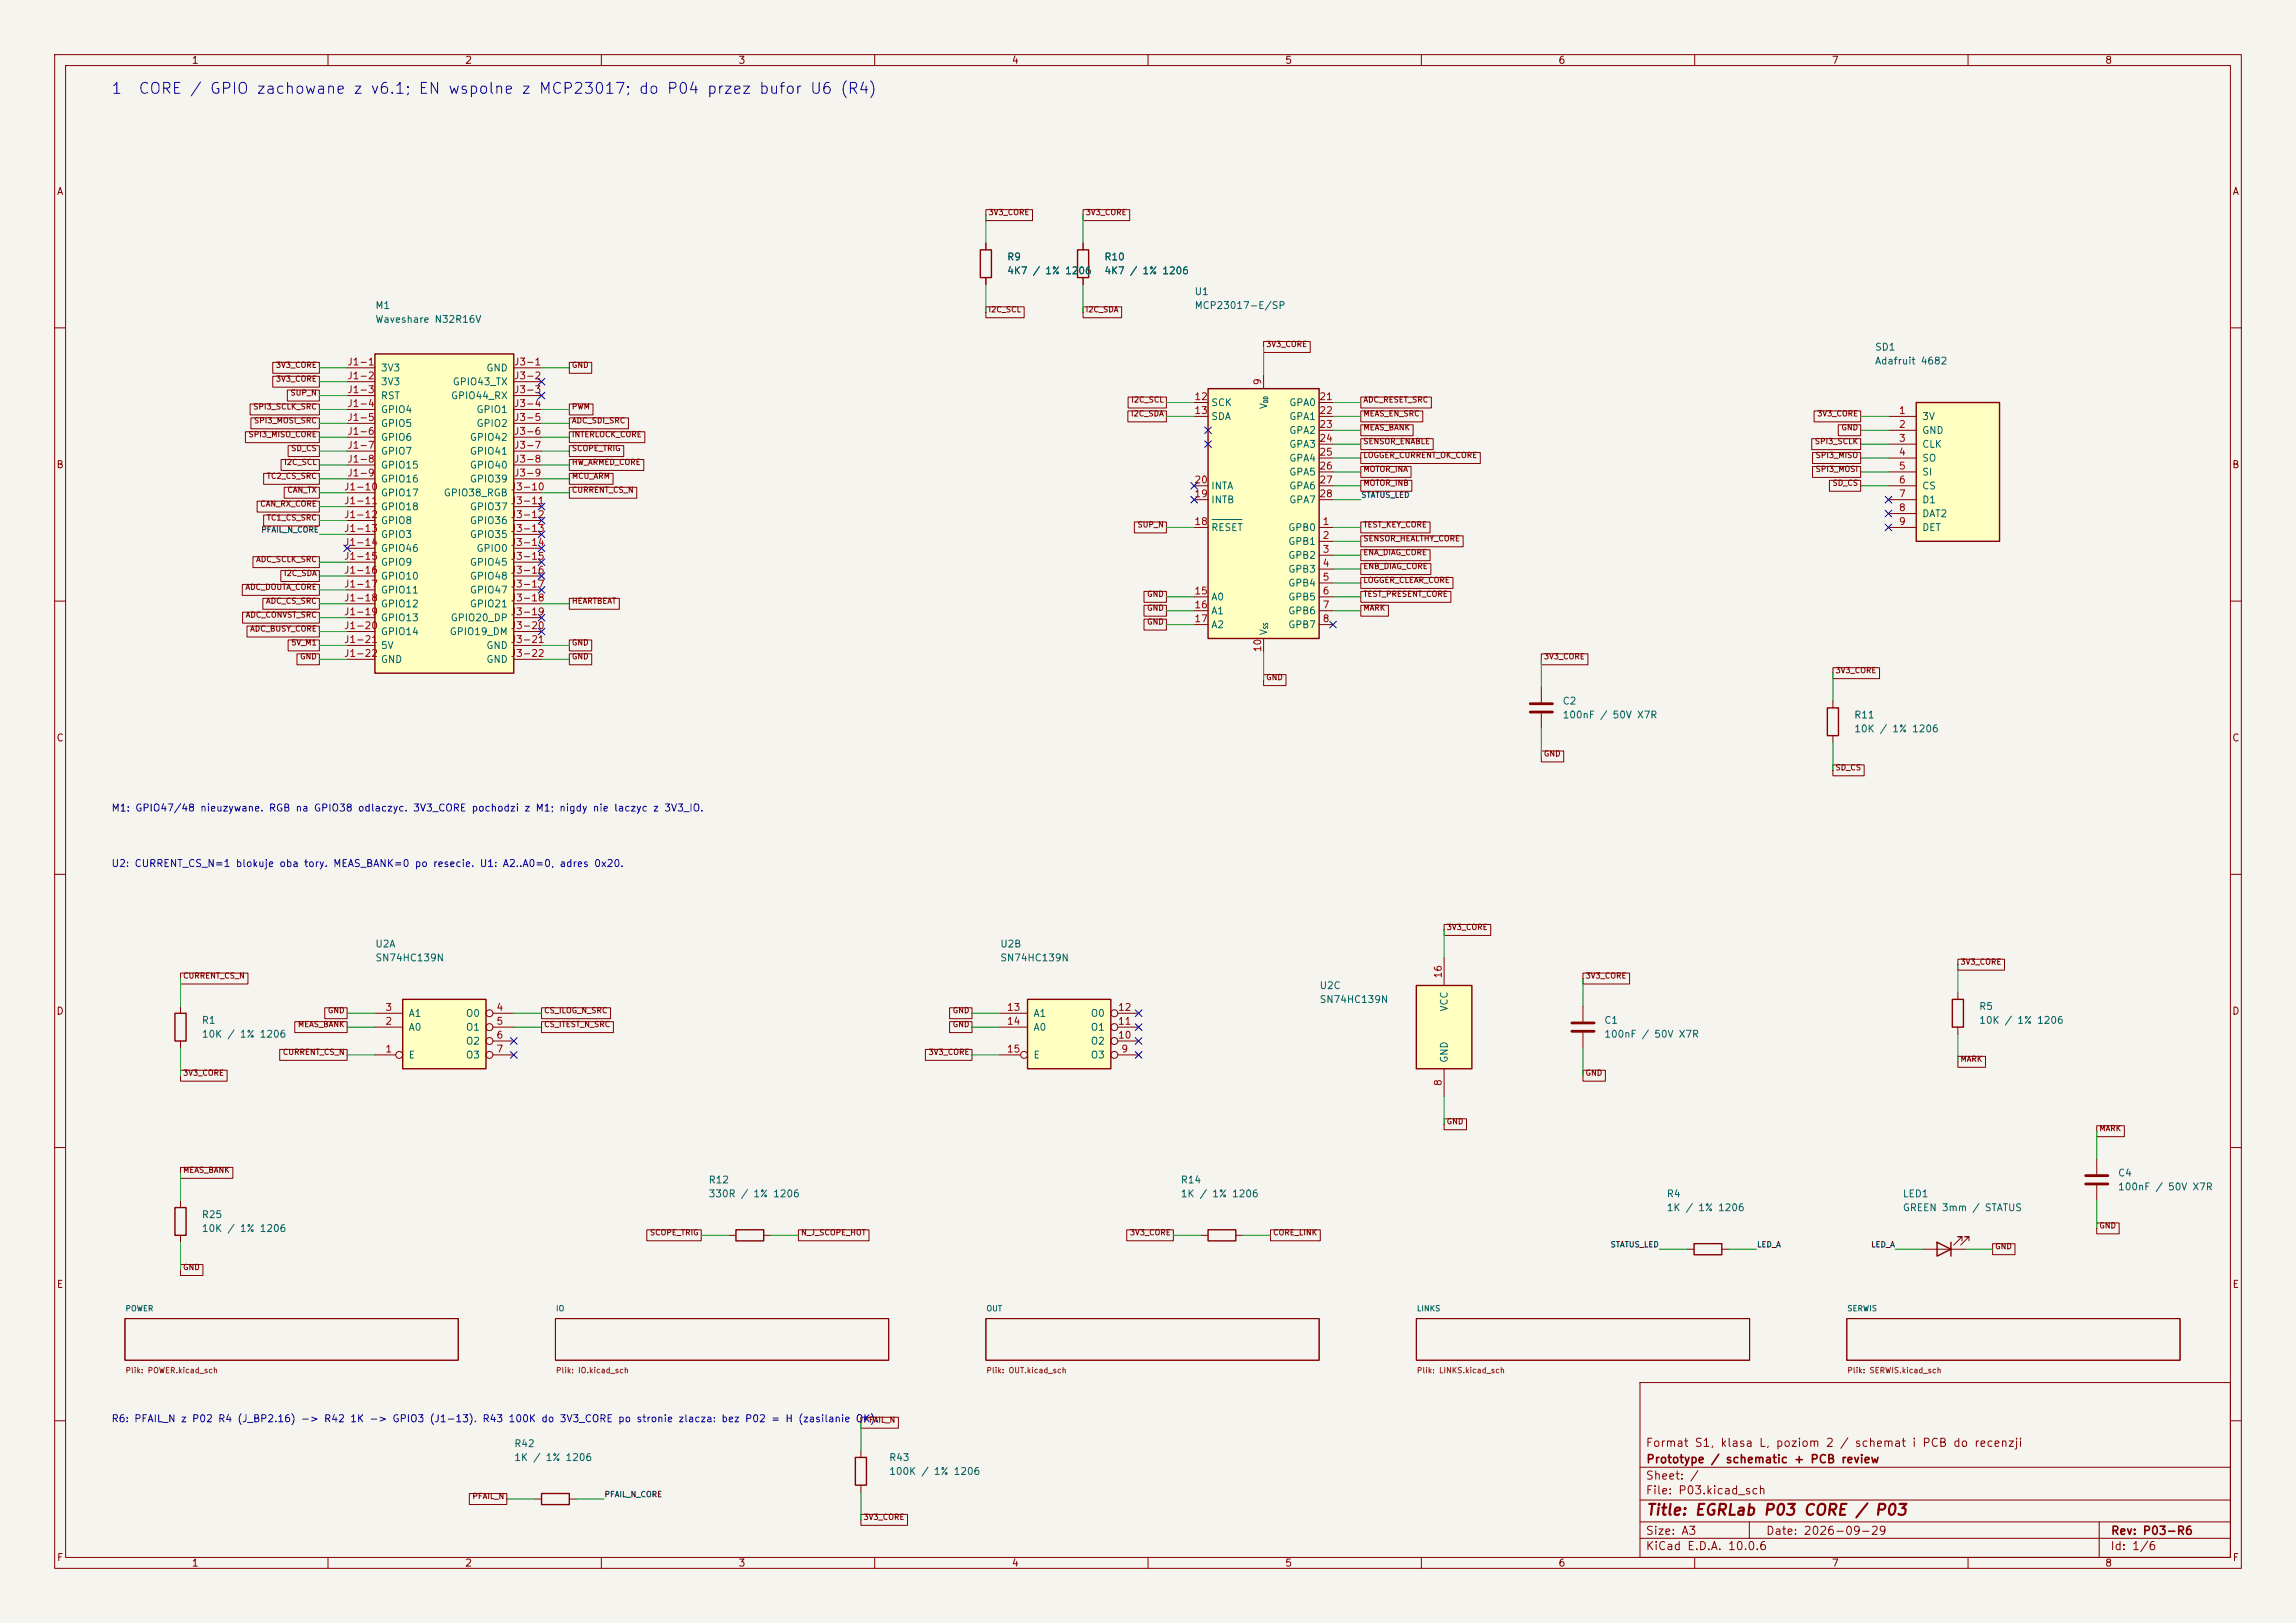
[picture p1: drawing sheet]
<svg xmlns="http://www.w3.org/2000/svg" width="420mm" height="297mm" viewBox="0 0 420 297" stroke-linecap="round" stroke-linejoin="round" font-family="sans-serif">
<defs><g id="words">
<g font-size="2" fill="#0000c2">
<text x="20.2" y="17.7">1</text>
<text x="25.2" y="17.7">CORE / GPIO zachowane z v6.1; EN wspolne z MCP23017; do P04 przez bufor U6 (R4)</text>
</g>
<text font-size="2" fill="#840000" x="301" y="277.8">Title: EGRLab P03 CORE / P03</text>
<g font-size="1.5" fill="#840000">
<text x="300.9" y="265.1">Format S1, klasa L, poziom 2 / schemat i PCB do recenzji</text>
<text x="301" y="268.1">Prototype / schematic + PCB review</text>
<text x="300.9" y="273.8">File: P03.kicad_sch</text>
<text x="300.9" y="271.1">Sheet: /</text>
<text x="300.9" y="281.2">Size: A3</text>
<text x="322.9" y="281.2">Date: 2026-09-29</text>
<text x="386" y="281.2">Rev: P03-R6</text>
<text x="300.9" y="284">KiCad E.D.A. 10.0.6</text>
<text x="385.9" y="284">Id: 1/6</text>
</g>
<g font-size="1.3" fill="#840000">
<text x="35" y="12">1</text>
<text x="85" y="12">2</text>
<text x="135" y="12">3</text>
<text x="185" y="12">4</text>
<text x="235" y="12">5</text>
<text x="285" y="12">6</text>
<text x="335" y="12">7</text>
<text x="385" y="12">8</text>
<text x="10.3" y="36">A</text>
<text x="408.3" y="36">A</text>
<text x="10.2" y="86">B</text>
<text x="408.2" y="86">B</text>
<text x="10.2" y="136">C</text>
<text x="408.2" y="136">C</text>
<text x="10.2" y="186">D</text>
<text x="408.2" y="186">D</text>
<text x="10.3" y="236">E</text>
<text x="408.3" y="236">E</text>
<text x="10.3" y="286">F</text>
<text x="35" y="287">1</text>
<text x="85" y="287">2</text>
<text x="135" y="287">3</text>
<text x="185" y="287">4</text>
<text x="235" y="287">5</text>
<text x="285" y="287">6</text>
<text x="335" y="287">7</text>
<text x="385" y="287">8</text>
<text x="408.3" y="286">F</text>
</g>
<g font-size="1.3" fill="#006464">
<text x="184.1" y="48">R9</text>
<text x="201.9" y="48">R10</text>
<text x="184.1" y="50.5">4K7 / 1% 1206</text>
<text x="201.9" y="50.5">4K7 / 1% 1206</text>
<text x="68.6" y="56.8">M1</text>
<text x="68.6" y="59.4">Waveshare N32R16V</text>
<text x="218.4" y="54.3">U1</text>
<text x="218.4" y="56.8">MCP23017-E/SP</text>
<text x="342.9" y="64.5">SD1</text>
<text x="69.6" y="68.3">3V3</text>
<text x="69.6" y="70.8">3V3</text>
<text x="82.7" y="70.8">GPIO43_TX</text>
<text x="88.9" y="68.3">GND</text>
<text x="342.9" y="67">Adafruit 4682</text>
<text x="69.6" y="73.4">RST</text>
<text x="69.6" y="75.9">GPIO4</text>
<text x="82.4" y="73.4">GPIO44_RX</text>
<text x="87.1" y="75.9">GPIO1</text>
<text x="221.5" y="74.6">SCK</text>
<text x="221.5" y="77.2">SDA</text>
<text x="232.1" y="75" transform="rotate(-90 232.1 75)">V</text>
<text x="235.7" y="74.6">GPA0</text>
<text x="235.7" y="77.2">GPA1</text>
<text x="351.5" y="77.2">3V</text>
<text x="69.6" y="78.4">GPIO5</text>
<text x="69.6" y="81">GPIO6</text>
<text x="69.6" y="83.5">GPIO7</text>
<text x="85.8" y="81">GPIO42</text>
<text x="85.8" y="83.5">GPIO41</text>
<text x="87.1" y="78.4">GPIO2</text>
<text x="235.7" y="79.7">GPA2</text>
<text x="235.7" y="82.2">GPA3</text>
<text x="351.5" y="79.7">GND</text>
<text x="351.5" y="82.2">CLK</text>
<text x="69.6" y="86.1">GPIO15</text>
<text x="69.6" y="88.6">GPIO16</text>
<text x="85.8" y="86.1">GPIO40</text>
<text x="85.8" y="88.6">GPIO39</text>
<text x="221.5" y="89.9">INTA</text>
<text x="235.7" y="84.8">GPA4</text>
<text x="235.7" y="87.3">GPA5</text>
<text x="235.7" y="89.9">GPA6</text>
<text x="351.5" y="84.8">SO</text>
<text x="351.5" y="87.3">SI</text>
<text x="351.5" y="89.9">CS</text>
<text x="69.6" y="91.1">GPIO17</text>
<text x="69.6" y="93.7">GPIO18</text>
<text x="81.1" y="91.1">GPIO38_RGB</text>
<text x="85.8" y="93.7">GPIO37</text>
<text x="221.5" y="92.4">INTB</text>
<text x="235.7" y="92.4">GPA7</text>
<text x="351.5" y="92.4">D1</text>
<text x="351.5" y="94.9">DAT2</text>
<text x="69.6" y="96.2">GPIO8</text>
<text x="69.6" y="98.8">GPIO3</text>
<text x="69.6" y="101.3">GPIO46</text>
<text x="85.8" y="96.2">GPIO36</text>
<text x="85.8" y="98.8">GPIO35</text>
<text x="87.1" y="101.3">GPIO0</text>
<text x="221.5" y="97.5">RESET</text>
<text x="235.5" y="97.5">GPB0</text>
<text x="235.5" y="100">GPB1</text>
<text x="351.5" y="97.5">DET</text>
<text x="69.6" y="103.8">GPIO9</text>
<text x="69.6" y="106.4">GPIO10</text>
<text x="85.8" y="103.8">GPIO45</text>
<text x="85.8" y="106.4">GPIO48</text>
<text x="235.5" y="102.6">GPB2</text>
<text x="235.5" y="105.1">GPB3</text>
<text x="235.5" y="107.6">GPB4</text>
<text x="69.6" y="108.9">GPIO11</text>
<text x="69.6" y="111.5">GPIO12</text>
<text x="69.6" y="114">GPIO13</text>
<text x="82.3" y="114">GPIO20_DP</text>
<text x="85.8" y="108.9">GPIO47</text>
<text x="85.8" y="111.5">GPIO21</text>
<text x="221.5" y="110.2">A0</text>
<text x="221.5" y="112.7">A1</text>
<text x="235.5" y="110.2">GPB5</text>
<text x="235.5" y="112.7">GPB6</text>
<text x="69.6" y="116.5">GPIO14</text>
<text x="69.6" y="119.1">5V</text>
<text x="82.2" y="116.5">GPIO19_DM</text>
<text x="88.9" y="119.1">GND</text>
<text x="221.5" y="115.3">A2</text>
<text x="232.1" y="116.4" transform="rotate(-90 232.1 116.4)">V</text>
<text x="235.5" y="115.3">GPB7</text>
<text x="69.6" y="121.6">GND</text>
<text x="88.9" y="121.6">GND</text>
<text x="285.7" y="129.2">C2</text>
<text x="285.7" y="131.8">100nF / 50V X7R</text>
<text x="339.1" y="131.8">R11</text>
<text x="339.1" y="134.3">10K / 1% 1206</text>
<text x="68.6" y="173.7">U2A</text>
<text x="182.9" y="173.7">U2B</text>
<text x="68.6" y="176.2">SN74HC139N</text>
<text x="182.9" y="176.2">SN74HC139N</text>
<text x="241.3" y="181.3">U2C</text>
<text x="241.3" y="183.8">SN74HC139N</text>
<text x="265.1" y="185.2" transform="rotate(-90 265.1 185.2)">VCC</text>
<text x="361.9" y="185.1">R5</text>
<text x="36.8" y="187.7">R1</text>
<text x="36.8" y="190.2">10K / 1% 1206</text>
<text x="74.6" y="188.9">A0</text>
<text x="74.6" y="186.4">A1</text>
<text x="85.1" y="186.4">O0</text>
<text x="85.1" y="188.9">O1</text>
<text x="85.1" y="191.5">O2</text>
<text x="188.9" y="186.4">A1</text>
<text x="188.9" y="188.9">A0</text>
<text x="199.4" y="191.5">O2</text>
<text x="199.4" y="188.9">O1</text>
<text x="199.4" y="186.4">O0</text>
<text x="293.4" y="187.7">C1</text>
<text x="293.4" y="190.2">100nF / 50V X7R</text>
<text x="361.9" y="187.7">10K / 1% 1206</text>
<text x="74.6" y="194">E</text>
<text x="85.1" y="194">O3</text>
<text x="188.9" y="194">E</text>
<text x="199.4" y="194">O3</text>
<text x="265.1" y="194.6" transform="rotate(-90 265.1 194.6)">GND</text>
<text x="387.3" y="215.6">C4</text>
<text x="129.5" y="216.9">R12</text>
<text x="129.5" y="219.4">330R / 1% 1206</text>
<text x="215.9" y="216.9">R14</text>
<text x="215.9" y="219.4">1K / 1% 1206</text>
<text x="304.8" y="219.4">R4</text>
<text x="304.8" y="221.9">1K / 1% 1206</text>
<text x="348" y="219.4">LED1</text>
<text x="348" y="221.9">GREEN 3mm / STATUS</text>
<text x="387.3" y="218.1">100nF / 50V X7R</text>
<text x="36.8" y="223.2">R25</text>
<text x="36.8" y="225.8">10K / 1% 1206</text>
<text x="94" y="265.1">R42</text>
<text x="94" y="267.7">1K / 1% 1206</text>
<text x="162.5" y="267.7">R43</text>
<text x="162.5" y="270.2">100K / 1% 1206</text>
</g>
<g font-size="1.3" fill="#a90000">
<text x="63.4" y="67.2">J1-1</text>
<text x="63.4" y="69.7">J1-2</text>
<text x="93.9" y="67.2">J3-1</text>
<text x="93.9" y="69.7">J3-2</text>
<text x="231" y="70.6" transform="rotate(-90 231 70.6)">9</text>
<text x="63.4" y="72.3">J1-3</text>
<text x="63.4" y="74.8">J1-4</text>
<text x="63.4" y="77.3">J1-5</text>
<text x="93.9" y="72.3">J3-3</text>
<text x="93.9" y="74.8">J3-4</text>
<text x="93.9" y="77.3">J3-5</text>
<text x="218.4" y="73.5">12</text>
<text x="218.4" y="76.1">13</text>
<text x="241.2" y="73.5">21</text>
<text x="241.2" y="76.1">22</text>
<text x="347.2" y="76.1">1</text>
<text x="63.4" y="79.9">J1-6</text>
<text x="63.4" y="82.4">J1-7</text>
<text x="93.9" y="79.9">J3-6</text>
<text x="93.9" y="82.4">J3-7</text>
<text x="241.2" y="78.6">23</text>
<text x="241.2" y="81.1">24</text>
<text x="241.2" y="83.7">25</text>
<text x="347.2" y="78.6">2</text>
<text x="347.2" y="81.1">3</text>
<text x="347.2" y="83.7">4</text>
<text x="63.4" y="85">J1-8</text>
<text x="63.4" y="87.5">J1-9</text>
<text x="93.9" y="85">J3-8</text>
<text x="93.9" y="87.5">J3-9</text>
<text x="218.4" y="88.8">20</text>
<text x="241.2" y="86.2">26</text>
<text x="241.2" y="88.8">27</text>
<text x="347.2" y="86.2">5</text>
<text x="347.2" y="88.8">6</text>
<text x="62.8" y="90">J1-10</text>
<text x="62.8" y="92.6">J1-11</text>
<text x="62.8" y="95.1">J1-12</text>
<text x="93.3" y="90">J3-10</text>
<text x="93.3" y="92.6">J3-11</text>
<text x="93.3" y="95.1">J3-12</text>
<text x="218.4" y="91.3">19</text>
<text x="241.2" y="91.3">28</text>
<text x="347.2" y="91.3">7</text>
<text x="347.2" y="93.8">8</text>
<text x="62.8" y="97.7">J1-13</text>
<text x="62.8" y="100.2">J1-14</text>
<text x="93.3" y="97.7">J3-13</text>
<text x="93.3" y="100.2">J3-14</text>
<text x="218.4" y="96.4">18</text>
<text x="241.8" y="96.4">1</text>
<text x="241.8" y="98.9">2</text>
<text x="241.8" y="101.5">3</text>
<text x="347.2" y="96.4">9</text>
<text x="62.8" y="102.7">J1-15</text>
<text x="62.8" y="105.3">J1-16</text>
<text x="62.8" y="107.8">J1-17</text>
<text x="93.3" y="102.7">J3-15</text>
<text x="93.3" y="105.3">J3-16</text>
<text x="93.3" y="107.8">J3-17</text>
<text x="241.8" y="104">4</text>
<text x="241.8" y="106.5">5</text>
<text x="62.8" y="110.4">J1-18</text>
<text x="62.8" y="112.9">J1-19</text>
<text x="93.3" y="110.4">J3-18</text>
<text x="93.3" y="112.9">J3-19</text>
<text x="218.4" y="109.1">15</text>
<text x="218.4" y="111.6">16</text>
<text x="241.8" y="109.1">6</text>
<text x="241.8" y="111.6">7</text>
<text x="62.8" y="115.4">J1-20</text>
<text x="62.8" y="118">J1-21</text>
<text x="93.3" y="115.4">J3-20</text>
<text x="93.3" y="118">J3-21</text>
<text x="218.4" y="114.2">17</text>
<text x="231" y="119.4" transform="rotate(-90 231 119.4)">10</text>
<text x="241.8" y="114.2">8</text>
<text x="62.8" y="120.5">J1-22</text>
<text x="93.3" y="120.5">J3-22</text>
<text x="264" y="179.1" transform="rotate(-90 264 179.1)">16</text>
<text x="70.4" y="185.3">3</text>
<text x="90.7" y="185.3">4</text>
<text x="184.1" y="185.3">13</text>
<text x="204.4" y="185.3">12</text>
<text x="70.4" y="187.8">2</text>
<text x="90.7" y="187.8">5</text>
<text x="90.7" y="190.4">6</text>
<text x="184.1" y="187.8">14</text>
<text x="204.4" y="190.4">10</text>
<text x="204.4" y="187.8">11</text>
<text x="70.4" y="192.9">1</text>
<text x="90.7" y="192.9">7</text>
<text x="184.1" y="192.9">15</text>
<text x="205" y="192.9">9</text>
<text x="264" y="198.9" transform="rotate(-90 264 198.9)">8</text>
</g>
<g font-size="1.3" fill="#0000c2">
<text x="20.3" y="148.8">M1: GPIO47/48 nieuzywane. RGB na GPIO38 odlaczyc. 3V3_CORE pochodzi z M1; nigdy nie laczyc z 3V3_IO.</text>
<text x="20.3" y="159">U2: CURRENT_CS_N=1 blokuje oba tory. MEAS_BANK=0 po resecie. U1: A2..A0=0, adres 0x20.</text>
<text x="20.3" y="260.6">R6: PFAIL_N z P02 R4 (J_BP2.16) -&gt; R42 1K -&gt; GPIO3 (J1-13). R43 100K do 3V3_CORE po stronie zlacza: bez P02 = H (zasilanie OK).</text>
</g>
<g font-size="1" fill="#840000">
<text x="180.7" y="39.6">3V3_CORE</text>
<text x="198.5" y="39.6">3V3_CORE</text>
<text x="180.7" y="57.4">I2C_SCL</text>
<text x="198.5" y="57.4">I2C_SDA</text>
<text x="231.5" y="63.7">3V3_CORE</text>
<text x="50.4" y="67.6">3V3_CORE</text>
<text x="50.4" y="70.1">3V3_CORE</text>
<text x="104.5" y="67.6">GND</text>
<text x="46.2" y="75.2">SPI3_SCLK_SRC</text>
<text x="46.4" y="77.7">SPI3_MOSI_SRC</text>
<text x="53" y="72.6">SUP_N</text>
<text x="104.5" y="75.2">PWM</text>
<text x="104.5" y="77.7">ADC_SDI_SRC</text>
<text x="206.8" y="76.4">I2C_SDA</text>
<text x="206.8" y="73.9">I2C_SCL</text>
<text x="249.3" y="76.4">MEAS_EN_SRC</text>
<text x="249.3" y="73.9">ADC_RESET_SRC</text>
<text x="332.3" y="76.4">3V3_CORE</text>
<text x="45.4" y="80.3">SPI3_MISO_CORE</text>
<text x="53.2" y="82.8">SD_CS</text>
<text x="104.5" y="80.3">INTERLOCK_CORE</text>
<text x="104.5" y="82.8">SCOPE_TRIG</text>
<text x="249.3" y="79">MEAS_BANK</text>
<text x="249.3" y="81.5">SENSOR_ENABLE</text>
<text x="331.9" y="81.5">SPI3_SCLK</text>
<text x="336.7" y="79">GND</text>
<text x="48.7" y="87.9">TC2_CS_SRC</text>
<text x="51.9" y="85.3">I2C_SCL</text>
<text x="104.5" y="85.3">HW_ARMED_CORE</text>
<text x="104.5" y="87.9">MCU_ARM</text>
<text x="249.3" y="89.1">MOTOR_INB</text>
<text x="249.3" y="84.1">LOGGER_CURRENT_OK_CORE</text>
<text x="249.3" y="86.6">MOTOR_INA</text>
<text x="332" y="84.1">SPI3_MISO</text>
<text x="332" y="86.6">SPI3_MOSI</text>
<text x="335.1" y="89.1">SD_CS</text>
<text x="47.5" y="93">CAN_RX_CORE</text>
<text x="48.7" y="95.5">TC1_CS_SRC</text>
<text x="52.5" y="90.4">CAN_TX</text>
<text x="104.5" y="90.4">CURRENT_CS_N</text>
<text x="208" y="96.8">SUP_N</text>
<text x="249.3" y="101.8">ENA_DIAG_CORE</text>
<text x="249.3" y="96.8">TEST_KEY_CORE</text>
<text x="249.3" y="99.3">SENSOR_HEALTHY_CORE</text>
<text x="46.7" y="103.1">ADC_SCLK_SRC</text>
<text x="51.8" y="105.7">I2C_SDA</text>
<text x="249.3" y="104.4">ENB_DIAG_CORE</text>
<text x="249.3" y="106.9">LOGGER_CLEAR_CORE</text>
<text x="44.8" y="108.2">ADC_DOUTA_CORE</text>
<text x="44.8" y="113.3">ADC_CONVST_SRC</text>
<text x="48.6" y="110.7">ADC_CS_SRC</text>
<text x="104.5" y="110.7">HEARTBEAT</text>
<text x="209.7" y="112">GND</text>
<text x="209.7" y="109.5">GND</text>
<text x="249.3" y="112">MARK</text>
<text x="249.3" y="109.5">TEST_PRESENT_CORE</text>
<text x="45.7" y="115.8">ADC_BUSY_CORE</text>
<text x="53.2" y="118.4">5V_M1</text>
<text x="104.5" y="118.4">GND</text>
<text x="209.7" y="114.5">GND</text>
<text x="54.8" y="120.9">GND</text>
<text x="104.5" y="120.9">GND</text>
<text x="231.5" y="124.7">GND</text>
<text x="282.3" y="120.9">3V3_CORE</text>
<text x="335.7" y="123.4">3V3_CORE</text>
<text x="282.3" y="138.7">GND</text>
<text x="335.7" y="141.2">SD_CS</text>
<text x="264.5" y="170.4">3V3_CORE</text>
<text x="33.4" y="179.3">CURRENT_CS_N</text>
<text x="289.9" y="179.3">3V3_CORE</text>
<text x="358.5" y="176.8">3V3_CORE</text>
<text x="59.9" y="185.7">GND</text>
<text x="99.4" y="185.7">CS_ILOG_N_SRC</text>
<text x="174.2" y="185.7">GND</text>
<text x="54.4" y="188.2">MEAS_BANK</text>
<text x="99.4" y="188.2">CS_ITEST_N_SRC</text>
<text x="174.2" y="188.2">GND</text>
<text x="33.4" y="197.1">3V3_CORE</text>
<text x="51.6" y="193.3">CURRENT_CS_N</text>
<text x="169.7" y="193.3">3V3_CORE</text>
<text x="289.9" y="197.1">GND</text>
<text x="358.5" y="194.6">MARK</text>
<text x="264.5" y="206">GND</text>
<text x="383.9" y="207.3">MARK</text>
<text x="33.4" y="214.9">MEAS_BANK</text>
<text x="118.8" y="226.3">SCOPE_TRIG</text>
<text x="146.4" y="226.3">N_J_SCOPE_HOT</text>
<text x="206.6" y="226.3">3V3_CORE</text>
<text x="232.8" y="226.3">CORE_LINK</text>
<text x="383.9" y="225">GND</text>
<text x="33.4" y="232.7">GND</text>
<text x="364.9" y="228.8">GND</text>
<text x="157.9" y="260.6">PFAIL_N</text>
<text x="86.3" y="274.6">PFAIL_N</text>
<text x="157.9" y="278.4">3V3_CORE</text>
</g>
<g font-size="1" fill="#0f0f0f">
<text x="248.9" y="91.3">STATUS_LED</text>
<text x="47.7" y="97.7">PFAIL_N_CORE</text>
<text x="294.5" y="228.5">STATUS_LED</text>
<text x="321.3" y="228.5">LED_A</text>
<text x="342.2" y="228.5">LED_A</text>
<text x="110.5" y="274.2">PFAIL_N_CORE</text>
</g>
<g font-size="1" fill="#006464">
<text x="22.9" y="240.2">POWER</text>
<text x="101.6" y="240.2">IO</text>
<text x="180.3" y="240.2">OUT</text>
<text x="259.1" y="240.2">LINKS</text>
<text x="337.8" y="240.2">SERWIS</text>
</g>
<g font-size="1" fill="#725600">
<text x="22.9" y="251.5">Plik: POWER.kicad_sch</text>
<text x="101.6" y="251.5">Plik: IO.kicad_sch</text>
<text x="180.3" y="251.5">Plik: OUT.kicad_sch</text>
<text x="259.1" y="251.5">Plik: LINKS.kicad_sch</text>
<text x="337.8" y="251.5">Plik: SERWIS.kicad_sch</text>
</g>
<g font-size=".8" fill="#006464">
<text x="232.1" y="73.8" transform="rotate(-90 232.1 73.8)">DD</text>
<text x="232.1" y="115.2" transform="rotate(-90 232.1 115.2)">SS</text>
</g>
</g></defs>
<path d="M0 0h420v297h-420z" fill="#f5f4ef" stroke="#f5f4ef" stroke-width=".18"/>
<g fill="none" stroke="#840000" stroke-width=".18">
<path d="M10 10h400v277h-400zM12 12h396v273h-396zM60 10v2M110 10v2M160 10v2M210 10v2M260 10v2M310 10v2M360 10v2M198.1 44.5v1.2M198.1 50.8v1.3M10 60h2"/>
<path d="M408 60h2M10 110h2M408 110h2M10 160h2M408 160h2M33 184.2v1.2M33 190.5v1.3M289.6 184.2v2.7M289.6 189v2.8M10 210h2M33 219.7v1.3M383.5 212.1v2.8"/>
<path d="M383.5 216.9v2.8M408 210h2M33 226.1v1.2M133.3 226.1h1.3M139.7 226.1h1.3M308.6 228.6h1.3M315 228.6h1.2M351.8 228.6h7.6M358.9 227.1v-.8h-.8h.8l-1.5 1.5M360.2 227.1v-.8h-.8h.8l-1.6 1.5M22.9 241.3h60.9v7.6h-60.9zM101.6 241.3h61v7.6h-61z"/>
<path d="M180.3 241.3h61v7.6h-61zM259.1 241.3h60.9v7.6h-60.9zM300 253h108v32h-108zM337.8 241.3h61v7.6h-61zM10 260h2M157.5 265.4v1.3M157.5 271.8v1.2M300 278.5h108M300 274.5h108M300 268.5h108M320 278.5v3M384 278.5v6.5"/>
<path d="M408 260h2M60 285v2M110 285v2M160 285v2M210 285v2M260 285v2M300 281.5h108M310 285v2M360 285v2"/>
</g>
<path d="M197.1 45.7h2v5.1h-2zM32 185.4h2v5.1h-2zM32 221h2v5.1h-2zM134.6 225h5.1v2.1h-5.1zM309.9 227.6h5.1v2h-5.1zM354.3 227.3l2.6 1.3-2.6 1.3zM356.9 227.3v2.6M156.5 266.7h2v5.1h-2z" fill="none" stroke="#840000" stroke-width=".25"/>
<path d="M287.5 187.2h4.1M287.5 188.7h4.1M381.5 215.1h4.1M381.5 216.7h4.1" fill="none" stroke="#840000" stroke-width=".51"/>
<path d="M221 71.1h20.3v45.7h-20.3z" fill="#ffffc2"/>
<path d="M221 71.1h20.3v45.7h-20.3zM99.1 273.3h5v2h-5z" fill="none" stroke="#840000" stroke-width=".25"/>
<g fill="none" stroke="#840000" stroke-width=".18">
<path d="M218.4 73.7h2.6M218.4 76.2h2.6M231.1 68.6v2.5M241.3 73.7h2.5M241.3 76.2h2.5M241.3 78.7h2.5M218.4 96.5h2.6M218.4 91.4h2.6M218.4 88.9h2.6M241.3 96.5h2.5M241.3 99.1h2.5M241.3 91.4h2.5"/>
<path d="M241.3 88.9h2.5M241.3 81.3h2.5M241.3 83.8h2.5M241.3 86.4h2.5M218.4 109.2h2.6M218.4 111.8h2.6M218.4 114.3h2.6M231.1 116.8v2.6M241.3 101.6h2.5M241.3 104.1h2.5M241.3 106.7h2.5M241.3 109.2h2.5"/>
<path d="M241.3 111.8h2.5M241.3 114.3h2.5M97.8 274.3h1.3M104.1 274.3h1.3"/>
</g>
<path d="M221.7 95.1h5.5" fill="none" stroke="#006464" stroke-width=".18"/>
<path d="M73.7 182.9h15.2v12.7h-15.2z" fill="#ffffc2"/>
<path d="M334.3 129.5h2v5.1h-2zM73.7 182.9h15.2v12.7h-15.2z" fill="none" stroke="#840000" stroke-width=".25"/>
<g fill="none" stroke="#840000" stroke-width=".18">
<path d="M335.3 128.3v1.2M335.3 134.6v1.3M68.6 193h3.8M68.6 188h5.1M68.6 185.4h5.1M90.2 193h3.8M90.2 188h3.8M90.2 185.4h3.8M90.2 190.5h3.8"/>
<circle cx="73" cy="193" r=".63"/>
<circle cx="89.5" cy="185.4" r=".63"/>
<circle cx="89.5" cy="190.5" r=".63"/>
<circle cx="89.5" cy="193" r=".63"/>
<circle cx="89.5" cy="188" r=".63"/>
</g>
<path d="M68.6 64.8h25.4v58.4h-25.4z" fill="#ffffc2"/>
<path d="M68.6 64.8h25.4v58.4h-25.4z" fill="none" stroke="#840000" stroke-width=".25"/>
<g fill="none" stroke="#840000" stroke-width=".18">
<path d="M63.5 67.3h5.1M63.5 69.9h5.1M63.5 72.4h5.1M63.5 74.9h5.1M63.5 77.5h5.1M94 67.3h5.1M94 69.9h5.1M94 72.4h5.1M94 74.9h5.1M94 77.5h5.1M63.5 80h5.1M63.5 82.6h5.1"/>
<path d="M63.5 85.1h5.1M63.5 87.6h5.1M63.5 90.2h5.1M63.5 92.7h5.1M63.5 95.3h5.1M63.5 97.8h5.1M94 80h5.1M94 82.6h5.1M94 85.1h5.1M94 87.6h5.1M94 90.2h5.1M94 92.7h5.1"/>
<path d="M94 95.3h5.1M94 97.8h5.1M63.5 100.3h5.1M63.5 102.9h5.1M63.5 105.4h5.1M63.5 108h5.1M63.5 110.5h5.1M63.5 113h5.1M63.5 115.6h5.1M63.5 118.1h5.1M94 100.3h5.1M94 102.9h5.1"/>
<path d="M94 105.4h5.1M94 108h5.1M94 110.5h5.1M94 113h5.1M94 115.6h5.1M94 118.1h5.1M63.5 120.7h5.1M94 120.7h5.1M281.9 125.7v2.8M281.9 130.6v2.8"/>
</g>
<path d="M279.9 128.8h4.1M279.9 130.3h4.1" fill="none" stroke="#840000" stroke-width=".51"/>
<path d="M350.5 73.7h15.3v25.4h-15.3z" fill="#ffffc2"/>
<path d="M350.5 73.7h15.3v25.4h-15.3zM221 225h5.1v2.1h-5.1z" fill="none" stroke="#840000" stroke-width=".25"/>
<path d="M345.4 76.2h5.1M345.4 78.7h5.1M345.4 81.3h5.1M345.4 83.8h5.1M345.4 86.4h5.1M345.4 88.9h5.1M345.4 91.4h5.1M345.4 94h5.1M345.4 96.5h5.1M219.7 226.1h1.3M226.1 226.1h1.2" fill="none" stroke="#840000" stroke-width=".18"/>
<path d="M188 182.9h15.2v12.7h-15.2z" fill="#ffffc2"/>
<path d="M188 182.9h15.2v12.7h-15.2z" fill="none" stroke="#840000" stroke-width=".25"/>
<g fill="none" stroke="#840000" stroke-width=".18">
<path d="M182.9 193h3.8M182.9 188h5.1M182.9 185.4h5.1M204.5 193h3.8M204.5 190.5h3.8M204.5 188h3.8M204.5 185.4h3.8"/>
<circle cx="187.3" cy="193" r=".63"/>
<circle cx="203.8" cy="190.5" r=".63"/>
<circle cx="203.8" cy="193" r=".63"/>
<circle cx="203.8" cy="188" r=".63"/>
<circle cx="203.8" cy="185.4" r=".63"/>
</g>
<path d="M259.1 180.3h10.1v15.3h-10.1z" fill="#ffffc2"/>
<path d="M179.3 45.7h2.1v5.1h-2.1zM259.1 180.3h10.1v15.3h-10.1zM357.1 182.9h2.1v5.1h-2.1z" fill="none" stroke="#840000" stroke-width=".25"/>
<g fill="none" stroke="#840000" stroke-width=".18">
<path d="M180.3 38.4h8.6v2h-8.6zM198.1 38.4h8.5v2h-8.5zM180.3 56.1h7v2.1h-7zM180.3 44.5v1.2M180.3 50.8v1.3M198.1 56.1h7.1v2.1h-7.1zM198.1 44.5v1.2M198.1 50.8v1.3M44.9 79h13.5v2h-13.5zM45.8 73.9h12.6v2h-12.6zM45.9 76.5h12.5v2h-12.5zM49.9 66.3h8.5v2h-8.5z"/>
<path d="M49.9 68.8h8.5v2.1h-8.5zM52.6 71.4h5.8v2h-5.8zM104.1 73.9h4.4v2h-4.4zM104.1 76.5h10.9v2h-10.9zM104.1 79h13.9v2h-13.9zM104.1 66.3h4.1v2h-4.1zM206.3 75.2h7.1v2h-7.1zM206.4 72.7h7v2h-7zM231.1 62.5h8.6v2h-8.6zM248.9 75.2h11.4v2h-11.4zM248.9 77.7h9.6v2h-9.6zM248.9 72.7h12.9v2h-12.9z"/>
<path d="M331.8 75.2h8.6v2h-8.6zM336.3 77.7h4.1v2h-4.1zM47 91.7h11.4v2h-11.4zM48.2 86.6h10.2v2h-10.2zM48.2 94.2h10.2v2.1h-10.2zM51.4 84.1h7v2h-7zM52 89.2h6.4v2h-6.4zM52.7 81.5h5.7v2.1h-5.7zM104.1 81.5h10v2.1h-10zM104.1 84.1h13.7v2h-13.7zM104.1 86.6h8v2h-8zM104.1 89.2h12.4v2h-12.4z"/>
<path d="M207.5 95.5h5.9v2h-5.9zM248.9 87.9h9.4v2h-9.4zM248.9 80.3h13.3v2h-13.3zM248.9 82.8h21.9v2h-21.9zM248.9 95.5h12.7v2h-12.7zM248.9 98.1h18.7v2h-18.7zM248.9 85.4h9.2v2h-9.2zM331.4 80.3h9v2h-9zM331.5 82.8h8.9v2h-8.9zM331.5 85.4h8.9v2h-8.9zM334.6 87.9h5.8v2h-5.8zM44.3 106.9h14.1v2.1h-14.1z"/>
<path d="M44.4 112h14v2h-14zM45.2 114.6h13.2v2h-13.2zM46.3 101.9h12.1v2h-12.1zM48.1 109.5h10.3v2h-10.3zM51.4 104.4h7v2h-7zM52.7 117.1h5.7v2h-5.7zM54.3 119.6h4.1v2.1h-4.1zM104.1 109.5h9.2v2h-9.2zM104.1 117.1h4.1v2h-4.1zM104.1 119.6h4.1v2.1h-4.1zM209.3 113.3h4.1v2h-4.1zM209.3 110.8h4.1v2h-4.1z"/>
<path d="M209.3 108.2h4.1v2h-4.1zM248.9 110.8h5.1v2h-5.1zM248.9 100.6h12.7v2h-12.7zM248.9 103.1h12.8v2h-12.8zM248.9 105.7h16.9v2h-16.9zM248.9 108.2h16.5v2h-16.5zM281.9 119.6h8.6v2.1h-8.6zM231.1 123.5h4.1v2h-4.1zM281.9 137.4h4.1v2h-4.1zM335.3 140h5.7v2h-5.7zM335.3 122.2h8.5v2h-8.5zM33 178.1h12.4v2h-12.4z"/>
<path d="M264.2 169.2h8.5v2h-8.5zM264.2 175.3v5M289.6 178.1h8.5v2h-8.5zM358.1 175.5h8.6v2h-8.6zM33 195.8h8.5v2.1h-8.5zM51.2 192h12.3v2h-12.3zM53.9 187h9.6v2h-9.6zM59.4 184.4h4.1v2h-4.1zM99.1 187h13.1v2h-13.1zM99.1 184.4h12.6v2h-12.6zM169.3 192h8.5v2h-8.5zM173.7 184.4h4.1v2h-4.1z"/>
<path d="M173.7 187h4.1v2h-4.1zM264.2 195.6v5.1M289.6 195.8h4.1v2.1h-4.1zM358.1 193.3h5.1v2h-5.1zM358.1 181.6v1.3M358.1 188v1.2M33 213.6h9.6v2h-9.6zM264.2 204.7h4.1v2h-4.1zM383.5 206h5.1v2h-5.1zM33 231.4h4.1v2h-4.1zM118.3 225.1h10v2h-10zM146 225.1h13v2h-13z"/>
<path d="M206.1 225.1h8.5v2h-8.5zM232.4 225.1h9.1v2h-9.1zM364.5 227.6h4.1v2h-4.1zM383.5 223.8h4.1v2h-4.1zM157.5 259.3h6.8v2.1h-6.8zM85.9 273.3h6.8v2h-6.8zM157.5 277.1h8.5v2h-8.5z"/>
</g>
<g fill="none" stroke="#009600" stroke-width=".18">
<path d="M180.3 39.4v5.1M198.1 39.4v5.1M180.3 52.1v5.1M198.1 52.1v5.1M58.4 67.3h5.1M58.4 69.9h5.1M58.4 74.9h5.1M58.4 77.5h5.1M58.4 72.4h5.1M99.1 67.3h5M99.1 74.9h5M99.1 77.5h5"/>
<path d="M213.4 73.7h5M213.4 76.2h5M231.1 63.5v5.1M243.8 78.7h5.1M243.8 73.7h5.1M243.8 76.2h5.1M340.4 78.7h5M340.4 76.2h5M58.4 92.7h5.1M58.4 80h5.1M58.4 97.8h5.1M58.4 90.2h5.1"/>
<path d="M58.4 87.6h5.1M58.4 85.1h5.1M58.4 82.6h5.1M58.4 95.3h5.1M99.1 80h5M99.1 90.2h5M99.1 87.6h5M99.1 85.1h5M99.1 82.6h5M213.4 96.5h5M243.8 81.3h5.1M243.8 88.9h5.1"/>
<path d="M243.8 86.4h5.1M243.8 83.8h5.1M243.8 91.4h5.1M243.8 96.5h5.1M243.8 99.1h5.1M340.4 81.3h5M340.4 88.9h5M340.4 86.4h5M340.4 83.8h5M58.4 113h5.1M58.4 118.1h5.1M58.4 110.5h5.1"/>
<path d="M58.4 115.6h5.1M58.4 102.9h5.1M58.4 105.4h5.1M58.4 108h5.1M99.1 118.1h5M99.1 110.5h5M213.4 111.8h5M213.4 109.2h5M213.4 114.3h5M231.1 119.4v5.1M243.8 111.8h5.1M243.8 109.2h5.1"/>
<path d="M243.8 106.7h5.1M243.8 104.1h5.1M243.8 101.6h5.1M58.4 120.7h5.1M99.1 120.7h5M281.9 120.7v5M281.9 133.4v5M335.3 123.2v5.1M335.3 135.9v5.1M33 179.1v5.1M264.2 170.2v5.1M289.6 179.1v5.1"/>
<path d="M358.1 176.5v5.1M33 191.8v5.1M63.5 193h5.1M63.5 188h5.1M63.5 185.4h5.1M94 188h5.1M94 185.4h5.1M177.8 193h5.1M177.8 188h5.1M177.8 185.4h5.1M289.6 191.8v5.1M358.1 189.2v5.1"/>
<path d="M33 214.6v5.1M264.2 200.7v5M383.5 207v5.1M383.5 219.7v5.1M33 227.3v5.1M128.3 226.1h5M141 226.1h5M214.6 226.1h5.1M227.3 226.1h5.1M303.5 228.6h5.1M316.2 228.6h5.1M346.7 228.6h5.1"/>
<path d="M359.4 228.6h5.1M92.7 274.3h5.1M105.4 274.3h5.1M157.5 260.3v5.1M157.5 273v5.1"/>
</g>
<g fill="none" stroke="#000084" stroke-width=".18">
<path d="M98.5 69.2l1.2 1.3M98.5 71.8l1.2 1.2M99.7 69.2l-1.2 1.3M99.7 71.8l-1.2 1.2M220.4 78.1l1.2 1.2M221.6 78.1l-1.2 1.2M62.9 99.7l1.2 1.2M64.1 99.7l-1.2 1.2M98.5 97.2l1.2 1.2M98.5 99.7l1.2 1.2M98.5 92.1l1.2 1.2M98.5 94.6l1.2 1.3"/>
<path d="M99.7 97.2l-1.2 1.2M99.7 99.7l-1.2 1.2M99.7 92.1l-1.2 1.2M99.7 94.6l-1.2 1.3M217.8 88.3l1.2 1.2M217.8 90.8l1.2 1.2M219 88.3l-1.2 1.2M219 90.8l-1.2 1.2M220.4 80.7l1.2 1.2M221.6 80.7l-1.2 1.2M344.8 90.8l1.2 1.2M344.8 95.9l1.2 1.2"/>
<path d="M344.8 93.4l1.2 1.2M346 90.8l-1.2 1.2M346 95.9l-1.2 1.2M346 93.4l-1.2 1.2M98.5 112.4l1.2 1.2M98.5 115l1.2 1.2M98.5 107.3l1.2 1.3M98.5 104.8l1.2 1.2M98.5 102.3l1.2 1.2M99.7 112.4l-1.2 1.2M99.7 115l-1.2 1.2M99.7 107.3l-1.2 1.3"/>
<path d="M99.7 104.8l-1.2 1.2M99.7 102.3l-1.2 1.2M243.2 113.7l1.2 1.2M244.4 113.7l-1.2 1.2M93.4 189.9l1.2 1.2M93.4 192.4l1.2 1.2M94.6 189.9l-1.2 1.2M94.6 192.4l-1.2 1.2M207.7 189.9l1.2 1.2M207.7 187.4l1.2 1.2M207.7 192.4l1.2 1.2M207.7 184.8l1.2 1.2"/>
<path d="M208.9 189.9l-1.2 1.2M208.9 187.4l-1.2 1.2M208.9 192.4l-1.2 1.2M208.9 184.8l-1.2 1.2"/>
</g>
<use href="#words"/>
</svg>
